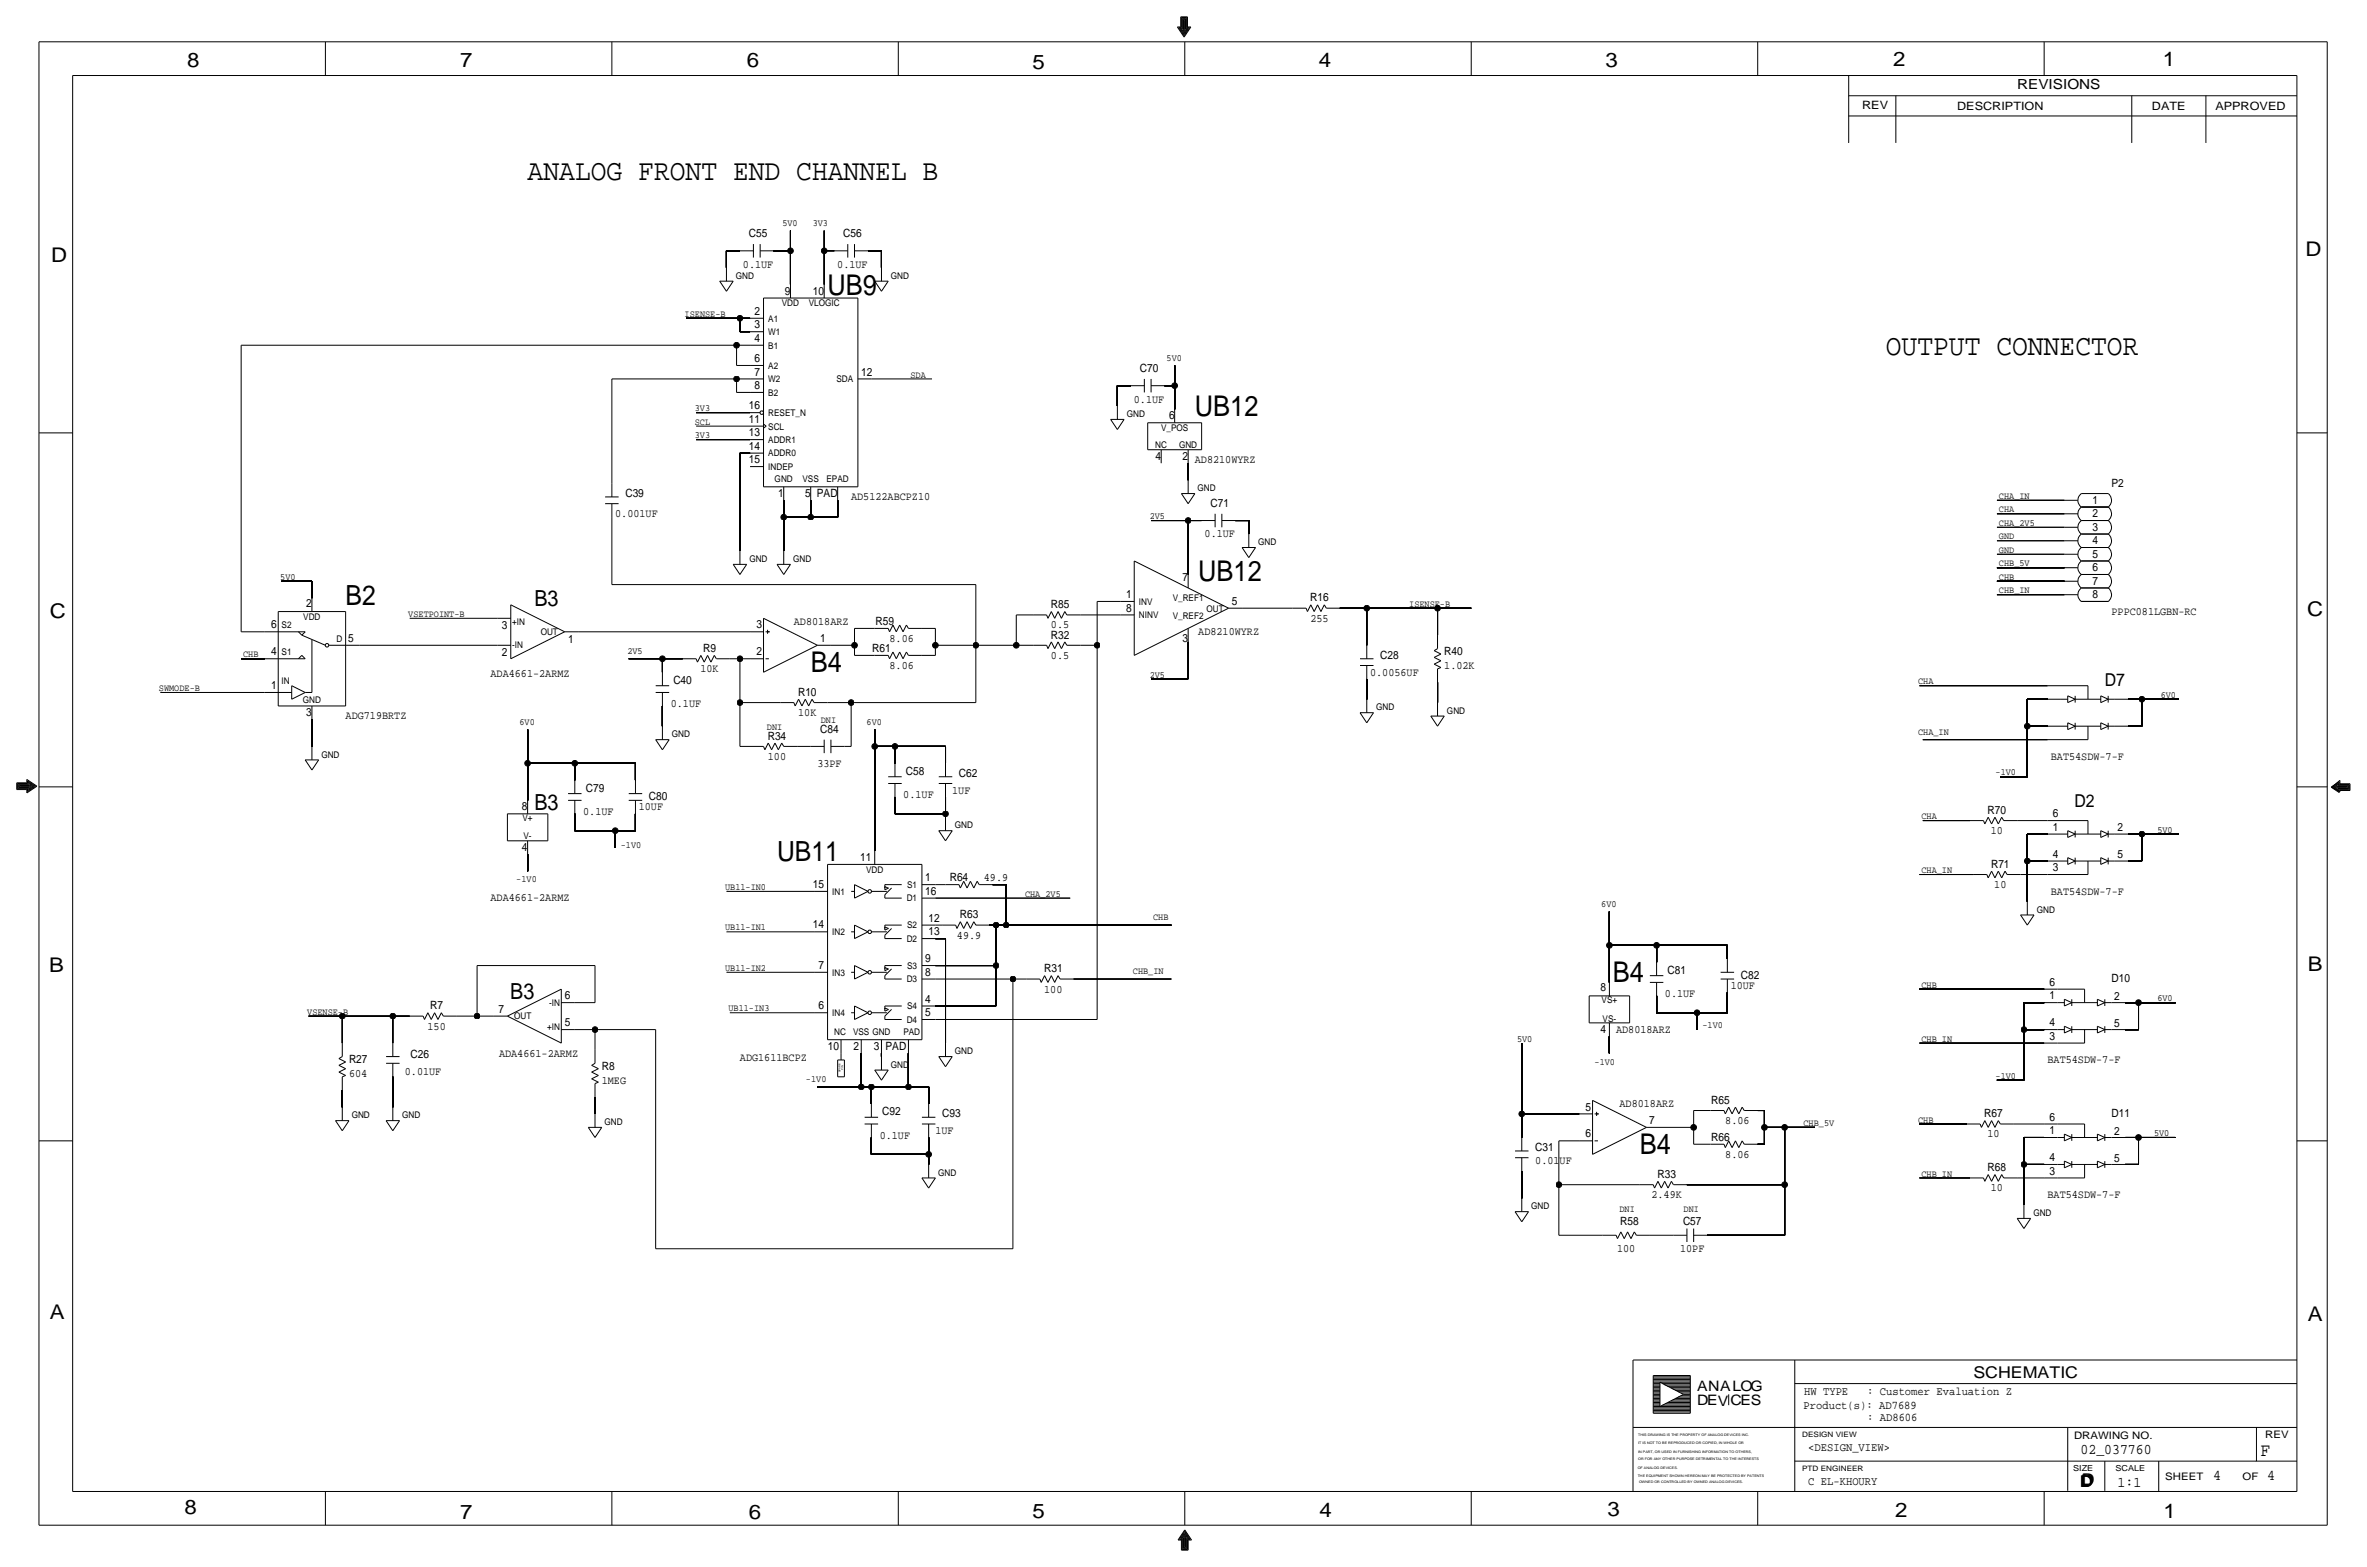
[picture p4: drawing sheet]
<svg xmlns="http://www.w3.org/2000/svg" width="892mm" height="590mm" viewBox="0 0 892 590" stroke-linecap="round" stroke-linejoin="round" font-family="sans-serif">
<defs><g id="words">
<g font-size="11.1">
<text x="198.8" y="67.8">ANALOG FRONT END CHANNEL B</text>
<text x="710.6" y="133.9">OUTPUT CONNECTOR</text>
</g>
<g font-size="10.8">
<text x="311.9" y="111">UB9</text>
<text x="450.3" y="156.7">UB12</text>
<text x="451.6" y="218.9">UB12</text>
<text x="305.5" y="253.2">B4</text>
<text x="607.8" y="370.1">B4</text>
<text x="617.9" y="434.8">B4</text>
</g>
<g font-size="10.5">
<text x="130.3" y="227.8">B2</text>
<text x="292.8" y="324.4">UB11</text>
</g>
<g font-size="8.3">
<text x="201.4" y="228.4">B3</text>
<text x="201.4" y="305.3">B3</text>
<text x="192.3" y="376.4">B3</text>
</g>
<g font-size="7.6">
<text x="70.6" y="25.4">8</text>
<text x="173.4" y="25.4">7</text>
<text x="281.4" y="25.1">6</text>
<text x="389.1" y="26.2">5</text>
<text x="497" y="25.4">4</text>
<text x="605" y="25.1">3</text>
<text x="713.4" y="24.9">2</text>
<text x="815" y="24.9">1</text>
<text x="19.3" y="98.8">D</text>
<text x="868.9" y="96.5">D</text>
<text x="18.7" y="232.7">C</text>
<text x="869.4" y="232.2">C</text>
<text x="869.6" y="365.8">B</text>
<text x="18.5" y="366">B</text>
<text x="18.7" y="496.8">A</text>
<text x="869.6" y="497.6">A</text>
<text x="69.5" y="570.5">8</text>
<text x="173.4" y="572.3">7</text>
<text x="282.1" y="572.3">6</text>
<text x="389.1" y="571.8">5</text>
<text x="497.3" y="571.5">4</text>
<text x="605.7" y="571.2">3</text>
<text x="714.2" y="571.5">2</text>
<text x="815.3" y="572">1</text>
</g>
<text font-size="7" x="851.9" y="548.4">F</text>
<g font-size="6.7">
<text x="793.2" y="258.3">D7</text>
<text x="781.8" y="304">D2</text>
</g>
<g font-size="6.1">
<text x="743.7" y="518.9">SCHEMATIC</text>
<text x="783.8" y="560.3">D</text>
<text x="784.3" y="559.8">D</text>
</g>
<g font-size="5.6">
<text x="784" y="547.9">02_037760</text>
<text x="834.1" y="557.5">4</text>
<text x="854.4" y="557.5">4</text>
<text x="798" y="560.1">1:1</text>
</g>
<g font-size="5.4">
<text x="639.5" y="524.2">ANALOG</text>
<text x="639.5" y="529.3">DEVCES</text>
</g>
<text font-size="5.2" x="760.2" y="33.5">REVISIONS</text>
<g font-size="4.4">
<text x="679.9" y="525.5">HW TYPE</text>
<text x="703.6" y="525.5">: Customer Evaluation Z</text>
<text x="679.7" y="530.9">Product(s): AD7689</text>
<text x="703.6" y="535.2">: AD8606</text>
<text x="681.4" y="546.6">&lt;DESIGN_VIEW&gt;</text>
<text x="681.4" y="559.3">C EL-KHOURY</text>
</g>
<g font-size="4.3">
<text x="701.8" y="41.1">REV</text>
<text x="737.6" y="41.4">DESCRIPTION</text>
<text x="811" y="41.4">DATE</text>
<text x="834.8" y="41.4">APPROVED</text>
<text x="282.2" y="89.4">C55</text>
<text x="317.8" y="89.4">C56</text>
<text x="280" y="100.8">0.1UF</text>
<text x="315.5" y="100.8">0.1UF</text>
<text x="295.8" y="111">9</text>
<text x="306.3" y="111">10</text>
<text x="284.3" y="118.6">2</text>
<text x="284.3" y="123.7">3</text>
<text x="284.3" y="128.8">4</text>
<text x="284.3" y="136.4">6</text>
<text x="284.3" y="141.5">7</text>
<text x="324.6" y="141.5">12</text>
<text x="429.5" y="140.2">C70</text>
<text x="284.3" y="146.6">8</text>
<text x="282.2" y="154.2">16</text>
<text x="427.3" y="151.6">0.1UF</text>
<text x="282.2" y="159.3">11</text>
<text x="440.5" y="158">6</text>
<text x="282.2" y="164.3">13</text>
<text x="282.2" y="169.4">14</text>
<text x="435.5" y="173.2">4</text>
<text x="445.6" y="173.2">2</text>
<text x="282.2" y="174.5">15</text>
<text x="450.3" y="174.5">AD8210WYRZ</text>
<text x="795.7" y="183.4">P2</text>
<text x="235.7" y="187.2">C39</text>
<text x="293.2" y="187.2">1</text>
<text x="303.4" y="187.2">5</text>
<text x="307.8" y="187.2">PAD</text>
<text x="320.8" y="188.5">AD5122ABCPZ10</text>
<text x="456.2" y="191">C71</text>
<text x="788.6" y="189.7">1</text>
<text x="231.9" y="194.8">0.001UF</text>
<text x="788.6" y="194.8">2</text>
<text x="454" y="202.4">0.1UF</text>
<text x="788.6" y="199.9">3</text>
<text x="788.6" y="205">4</text>
<text x="788.6" y="215.1">6</text>
<text x="788.6" y="210.1">5</text>
<text x="445.6" y="218.9">7</text>
<text x="788.6" y="220.2">7</text>
<text x="424.3" y="225.3">1</text>
<text x="464.3" y="227.8">5</text>
<text x="493.8" y="226.6">R16</text>
<text x="788.6" y="225.3">8</text>
<text x="115.4" y="228.6">2</text>
<text x="396" y="229.1">R85</text>
<text x="424.3" y="230.4">8</text>
<text x="795.7" y="231.6">PPPC081LGBN-RC</text>
<text x="102.2" y="236.7">6</text>
<text x="189.1" y="237.1">3</text>
<text x="285.1" y="236.7">3</text>
<text x="299.2" y="235.5">AD8018ARZ</text>
<text x="329.9" y="235.5">R59</text>
<text x="396.1" y="236.7">0.5</text>
<text x="451.6" y="239.3">AD8210WYRZ</text>
<text x="493.8" y="234.2">255</text>
<text x="131.3" y="241.8">5</text>
<text x="214.1" y="242.2">1</text>
<text x="265" y="245.6">R9</text>
<text x="309.1" y="241.8">1</text>
<text x="328.7" y="245.6">R61</text>
<text x="335.2" y="241.8">8.06</text>
<text x="396" y="240.5">R32</text>
<text x="445.6" y="241.8">3</text>
<text x="102.2" y="246.9">4</text>
<text x="189.1" y="247.2">2</text>
<text x="285.1" y="246.9">2</text>
<text x="335.2" y="252">8.06</text>
<text x="396.1" y="248.2">0.5</text>
<text x="520.1" y="248.2">C28</text>
<text x="544.3" y="246.9">R40</text>
<text x="544.3" y="252">1.02K</text>
<text x="184.9" y="254.9">ADA4661-2ARMZ</text>
<text x="253.7" y="257.6">C40</text>
<text x="264" y="253.2">10K</text>
<text x="516.3" y="254.5">0.0056UF</text>
<text x="102.2" y="259.6">1</text>
<text x="300.7" y="262.1">R10</text>
<text x="115.4" y="269.7">3</text>
<text x="252.8" y="266.4">0.1UF</text>
<text x="300.8" y="269.7">10K</text>
<text x="130.3" y="271">ADG719BRTZ</text>
<text x="289.3" y="278.6">R34</text>
<text x="309.1" y="276.1">C84</text>
<text x="289.4" y="286.3">100</text>
<text x="772.9" y="286.3">BAT54SDW-7-F</text>
<text x="308" y="288.8">33PF</text>
<text x="341.4" y="291.8">C58</text>
<text x="361.4" y="292.6">C62</text>
<text x="220.7" y="298.2">C79</text>
<text x="358.9" y="299">1UF</text>
<text x="196.7" y="305.3">8</text>
<text x="240.7" y="305.3">10UF</text>
<text x="244.6" y="301.5">C80</text>
<text x="340.4" y="300.7">0.1UF</text>
<text x="219.8" y="307.1">0.1UF</text>
<text x="749" y="306.6">R70</text>
<text x="773.6" y="307.8">6</text>
<text x="750.3" y="314.2">10</text>
<text x="773.6" y="312.9">1</text>
<text x="798" y="313.2">2</text>
<text x="196.7" y="320.5">4</text>
<text x="773.6" y="323.1">4</text>
<text x="798" y="323.3">5</text>
<text x="324.1" y="324.4">11</text>
<text x="750.3" y="326.9">R71</text>
<text x="773.6" y="328.2">3</text>
<text x="306.3" y="334.5">15</text>
<text x="348.7" y="332">1</text>
<text x="357.9" y="332">R64</text>
<text x="370.8" y="332">49.9</text>
<text x="751.5" y="334.5">10</text>
<text x="184.9" y="339.6">ADA4661-2ARMZ</text>
<text x="348.7" y="337.1">16</text>
<text x="772.9" y="337.1">BAT54SDW-7-F</text>
<text x="350" y="347.2">12</text>
<text x="361.7" y="345.9">R63</text>
<text x="306.3" y="349.8">14</text>
<text x="350" y="352.3">13</text>
<text x="360.6" y="353.6">49.9</text>
<text x="308.5" y="365">7</text>
<text x="348.7" y="362.5">9</text>
<text x="348.7" y="367.5">8</text>
<text x="393.4" y="366.3">R31</text>
<text x="628.4" y="366.8">C81</text>
<text x="656" y="368.8">C82</text>
<text x="772.3" y="371.3">6</text>
<text x="795.7" y="370.1">D10</text>
<text x="212.8" y="376.4">6</text>
<text x="348.7" y="377.7">4</text>
<text x="393.5" y="373.9">100</text>
<text x="603.1" y="373.4">8</text>
<text x="627.4" y="375.7">0.1UF</text>
<text x="652.2" y="372.6">10UF</text>
<text x="772.3" y="376.4">1</text>
<text x="796.7" y="376.7">2</text>
<text x="162.1" y="380.2">R7</text>
<text x="187.8" y="381.5">7</text>
<text x="308.5" y="380.2">6</text>
<text x="348.7" y="382.8">5</text>
<text x="161.1" y="387.9">150</text>
<text x="212.8" y="386.6">5</text>
<text x="603.1" y="389.1">4</text>
<text x="609" y="389.1">AD8018ARZ</text>
<text x="772.3" y="386.6">4</text>
<text x="796.7" y="386.8">5</text>
<text x="311.9" y="395.5">10</text>
<text x="321.7" y="395.5">2</text>
<text x="329.3" y="395.5">3</text>
<text x="333.7" y="395.5">PAD</text>
<text x="772.3" y="391.7">3</text>
<text x="131.5" y="400.6">R27</text>
<text x="154.7" y="398.5">C26</text>
<text x="188.1" y="398">ADA4661-2ARMZ</text>
<text x="278.8" y="399.5">ADG1611BCPZ</text>
<text x="771.6" y="400.6">BAT54SDW-7-F</text>
<text x="131.5" y="405.6">604</text>
<text x="152.6" y="404.9">0.01UF</text>
<text x="226.8" y="403.1">R8</text>
<text x="226.8" y="408.2">1MEG</text>
<text x="597.5" y="418.3">5</text>
<text x="610.3" y="417.1">AD8018ARZ</text>
<text x="644.9" y="415.8">R65</text>
<text x="332.5" y="420.1">C92</text>
<text x="355" y="420.9">C93</text>
<text x="621.5" y="423.4">7</text>
<text x="650.2" y="423.4">8.06</text>
<text x="747.8" y="420.9">R67</text>
<text x="772.3" y="422.1">6</text>
<text x="795.7" y="420.9">D11</text>
<text x="331.5" y="429">0.1UF</text>
<text x="352.5" y="427.2">1UF</text>
<text x="597.5" y="428.5">6</text>
<text x="644.9" y="429.8">R66</text>
<text x="749" y="428.5">10</text>
<text x="772.3" y="427.2">1</text>
<text x="796.7" y="427.5">2</text>
<text x="578.6" y="433.6">C31</text>
<text x="650.2" y="436.1">8.06</text>
<text x="772.3" y="437.4">4</text>
<text x="796.7" y="437.6">5</text>
<text x="578.6" y="438.7">0.01UF</text>
<text x="624.6" y="443.7">R33</text>
<text x="749" y="441.2">R68</text>
<text x="772.3" y="442.5">3</text>
<text x="750.3" y="448.8">10</text>
<text x="622.4" y="451.4">2.49K</text>
<text x="771.6" y="451.4">BAT54SDW-7-F</text>
<text x="610.6" y="461.5">R58</text>
<text x="634.2" y="461.5">C57</text>
<text x="609.4" y="471.7">100</text>
<text x="633.2" y="471.7">10PF</text>
</g>
<g font-size="3.9">
<text x="781.6" y="542.1">DRAWING NO.</text>
<text x="853.6" y="541.8">REV</text>
<text x="816" y="557.4">SHEET</text>
<text x="845.1" y="557.5">OF</text>
</g>
<g font-size="3.6">
<text x="294.8" y="85.1">5V0</text>
<text x="306.3" y="85.1">3V3</text>
<text x="258" y="119.4">ISENSE-B</text>
<text x="439.6" y="135.9">5V0</text>
<text x="343.1" y="142.2">SDA</text>
<text x="261.8" y="154.9">3V3</text>
<text x="261.8" y="160">SCL</text>
<text x="261.8" y="165.1">3V3</text>
<text x="753.3" y="188">CHA_IN</text>
<text x="433.3" y="195.6">2V5</text>
<text x="753.3" y="193">CHA</text>
<text x="753.3" y="203.2">GND</text>
<text x="753.3" y="198.1">CHA_2V5</text>
<text x="753.3" y="208.3">GND</text>
<text x="753.3" y="213.4">CHB_5V</text>
<text x="105.6" y="218.4">5V0</text>
<text x="753.3" y="218.4">CHB</text>
<text x="753.3" y="223.5">CHB_IN</text>
<text x="153.9" y="232.4">VSETPOINT-B</text>
<text x="531.1" y="228.6">ISENSE-B</text>
<text x="91.6" y="247.6">CHB</text>
<text x="236.4" y="246.4">2V5</text>
<text x="433.3" y="255.3">2V5</text>
<text x="722.8" y="257.8">CHA</text>
<text x="59.9" y="260.3">SWMODE-B</text>
<text x="814.3" y="262.9">6V0</text>
<text x="195.8" y="273">6V0</text>
<text x="289" y="274.8">DNI</text>
<text x="309.3" y="272.3">DNI</text>
<text x="326.6" y="273">6V0</text>
<text x="722.8" y="276.9">CHA_IN</text>
<text x="752" y="292.1">-1V0</text>
<text x="724.1" y="308.6">CHA</text>
<text x="813" y="313.7">5V0</text>
<text x="233.9" y="319.6">-1V0</text>
<text x="724.1" y="328.9">CHA_IN</text>
<text x="194.6" y="332.3">-1V0</text>
<text x="273.3" y="335.3">UB11-IN0</text>
<text x="386.3" y="337.8">CHA_2V5</text>
<text x="603.5" y="341.6">6V0</text>
<text x="434.5" y="346.7">CHB</text>
<text x="273.3" y="350.5">UB11-IN1</text>
<text x="273.3" y="365.8">UB11-IN2</text>
<text x="426.9" y="367">CHB_IN</text>
<text x="724.1" y="372.1">CHB</text>
<text x="813" y="377.2">6V0</text>
<text x="115.8" y="382.3">VSENSE-B</text>
<text x="274.5" y="381">UB11-IN3</text>
<text x="641.6" y="387.3">-1V0</text>
<text x="571.7" y="392.4">5V0</text>
<text x="724.1" y="392.4">CHB_IN</text>
<text x="600.9" y="401.3">-1V0</text>
<text x="303.7" y="407.7">-1V0</text>
<text x="752" y="406.4">-1V0</text>
<text x="679.7" y="424.2">CHB_5V</text>
<text x="722.8" y="422.9">CHB</text>
<text x="811.7" y="428">5V0</text>
<text x="724.1" y="443.2">CHB_IN</text>
<text x="610.3" y="456.4">DNI</text>
<text x="634.4" y="456.4">DNI</text>
</g>
<g font-size="3.5">
<text x="277.3" y="105.1">GND</text>
<text x="335.7" y="105.1">GND</text>
<text x="294.6" y="115.3">VDD</text>
<text x="304.8" y="115.3">VLOGIC</text>
<text x="289.5" y="121.2">A1</text>
<text x="289.5" y="131.3">B1</text>
<text x="289.5" y="126.2">W1</text>
<text x="289.5" y="138.9">A2</text>
<text x="289.5" y="149.1">B2</text>
<text x="289.5" y="144">W2</text>
<text x="315.2" y="144">SDA</text>
<text x="289.5" y="156.7">RESET_N</text>
<text x="289.5" y="161.8">SCL</text>
<text x="424.6" y="157.1">GND</text>
<text x="289.5" y="166.9">ADDR1</text>
<text x="437.5" y="162.3">V_POS</text>
<text x="289.5" y="172">ADDR0</text>
<text x="435.4" y="168.9">NC</text>
<text x="444.3" y="168.9">GND</text>
<text x="289.5" y="177">INDEP</text>
<text x="291.9" y="181.6">GND</text>
<text x="302.4" y="181.6">VSS</text>
<text x="311.5" y="181.6">EPAD</text>
<text x="451.3" y="185.1">GND</text>
<text x="474.2" y="205.4">GND</text>
<text x="282.4" y="211.7">GND</text>
<text x="298.9" y="211.7">GND</text>
<text x="429.2" y="227.8">INV</text>
<text x="441.9" y="226.3">V_REF1</text>
<text x="114.3" y="233.4">VDD</text>
<text x="429.2" y="232.9">NINV</text>
<text x="441.9" y="233.2">V_REF2</text>
<text x="454.7" y="230.4">OUT</text>
<text x="106.1" y="236.7">S2</text>
<text x="193" y="235.3">+IN</text>
<text x="203.7" y="239.3">OUT</text>
<text x="126.8" y="241.8">D</text>
<text x="193" y="244.1">-IN</text>
<text x="106.1" y="246.9">S1</text>
<text x="106.1" y="257.6">IN</text>
<text x="114.1" y="264.7">GND</text>
<text x="518.6" y="267.6">GND</text>
<text x="545.3" y="268.9">GND</text>
<text x="253.2" y="277.8">GND</text>
<text x="121.1" y="285.4">GND</text>
<text x="196.9" y="309.1">V+</text>
<text x="197.3" y="316.2">V-</text>
<text x="359.9" y="312.1">GND</text>
<text x="326.4" y="328.7">VDD</text>
<text x="341.9" y="334.5">S1</text>
<text x="313.6" y="337.1">IN1</text>
<text x="341.7" y="339.6">D1</text>
<text x="767.5" y="343.8">GND</text>
<text x="313.6" y="352.3">IN2</text>
<text x="341.9" y="349.8">S2</text>
<text x="341.7" y="354.8">D2</text>
<text x="341.9" y="365">S3</text>
<text x="313.6" y="367.5">IN3</text>
<text x="341.7" y="370.1">D3</text>
<text x="603.5" y="377.7">VS+</text>
<text x="193.8" y="383.8">OUT</text>
<text x="206.9" y="379">-IN</text>
<text x="313.6" y="382.8">IN4</text>
<text x="341.9" y="380.2">S4</text>
<text x="206.1" y="387.9">+IN</text>
<text x="314.4" y="389.9">NC</text>
<text x="321.5" y="389.9">VSS GND</text>
<text x="340.4" y="389.9">PAD</text>
<text x="341.7" y="385.3">D4</text>
<text x="603.9" y="384.8">VS-</text>
<text x="359.9" y="397.2">GND</text>
<text x="335.7" y="402.2">GND</text>
<text x="132.5" y="421.3">GND</text>
<text x="151.6" y="421.3">GND</text>
<text x="227.8" y="423.8">GND</text>
<text x="353.5" y="442.9">GND</text>
<text x="577" y="455.6">GND</text>
<text x="766.3" y="458.1">GND</text>
</g>
<g font-size="3.1">
<text x="781.3" y="554">SIZE</text>
<text x="797.3" y="554">SCALE</text>
</g>
<g font-size="2.8">
<text x="679.1" y="541.3">DESIGN VIEW</text>
<text x="679.1" y="554">PTD ENGINEER</text>
</g>
<g font-size="1.3">
<text x="617.3" y="541.1">THIS DRAWING IS THE PROPERTY OF ANALOG DEVICES INC.</text>
<text x="617.3" y="543.9">IT IS NOT TO BE REPRODUCED OR COPIED, IN WHOLE OR</text>
<text x="617.3" y="547.2">IN PART, OR USED IN FURNISHING INFORMATION TO OTHERS,</text>
<text x="617.3" y="550">OR FOR ANY OTHER PURPOSE DETRIMENTAL TO THE INTERESTS</text>
<text x="617.2" y="556.3">THE EQUIPMENT SHOWN HEREON MAY BE PROTECTED BY PATENTS</text>
<text x="617.2" y="553.2">OF ANALOG DEVICES.</text>
<text x="617.7" y="558.8">OWNED OR CONTROLLED BY OWNED ANALOG DEVICES.</text>
</g>
<g font-size=".9">
<text x="316.7" y="404" transform="rotate(-90 316.7 404)">SPARE</text>
<text x="317.7" y="403" transform="rotate(-90 317.7 403)">PIN</text>
</g>
</g></defs>
<!-- layer: Nets -->
<g fill="none" stroke="#000" stroke-width=".38">
<path d="M273.8 94.5v6.3zM273.8 94.5h5zM291.5 94.5h6.4zM297.9 94.5v12.7zM297.9 86.9v7.6zM310.6 94.5v12.7zM310.6 94.5h3.8zM310.6 86.9v7.6zM327.1 94.5h5.1zM332.2 94.5v6.3zM258.5 119.9h20.3zM278.8 119.9v5.1z"/>
<path d="M278.8 119.9h3.9zM90.9 130h186.7zM90.9 130v108zM277.6 137.7h5.1zM277.6 130v7.7zM277.6 130h5.1zM278.8 125h3.9zM442.7 137.7v7.6zM230.6 142.7v39.4zM230.6 142.7h47zM262.3 155.4h20.4zM277.6 147.8h5.1z"/>
<path d="M277.6 142.7v5.1zM277.6 142.7h5.1zM328.4 142.7h22.8zM421.1 145.3v7.6zM421.1 145.3h5.1zM438.9 145.3h3.8zM442.7 145.3v8.9zM262.3 165.6h20.4zM262.3 160.5h20.4zM278.8 170.7v36.8zM278.8 170.7h3.9zM447.8 174.5v6.3z"/>
<path d="M230.6 194.8v25.4zM295.4 188.5v6.3zM295.4 194.8v12.7zM295.4 194.8h10.1zM305.5 188.5v6.3zM305.5 194.8h10.2zM315.7 188.5v6.3zM433.8 196.1h14zM447.8 196.1v20.3zM447.8 196.1h5zM465.5 196.1h5.1zM470.6 196.1v5.1z"/>
<path d="M752.6 198.6h25.4zM752.6 188.5h25.4zM752.6 193.5h25.4zM106.1 218.9h11.5zM117.6 218.9v6.4zM752.6 218.9h25.4zM752.6 208.8h25.4zM752.6 203.7h25.4zM752.6 213.9h25.4zM90.9 238h8.9zM154.4 232.9h33zM217.9 238h64.8z"/>
<path d="M230.6 220.2h137.1zM322 236.7v6.4zM322 236.7h7.6zM347.4 236.7h5.1zM352.5 236.7v6.4zM367.7 220.2v22.9zM383 231.6h6.3zM383 231.6v11.5zM407.1 231.6h15.3zM413.5 226.6v16.5zM413.5 226.6h8.9zM468.1 229.1h19z"/>
<path d="M504.9 229.1h10.2zM515.1 229.1v14zM515.1 229.1h26.6zM541.7 229.1v10.2zM541.7 229.1h12.7zM752.6 224h25.4zM90.9 248.2h8.9zM135.3 243.1h52.1zM236.9 248.2h12.7zM249.6 248.2v5zM249.6 248.2h7.7zM275 248.2h3.8z"/>
<path d="M278.8 248.2v16.5zM278.8 248.2h3.9zM313.1 243.1h8.9zM322 246.9h7.6zM322 243.1v3.8zM347.4 246.9h5.1zM352.5 243.1v3.8zM352.5 243.1h15.2zM367.7 243.1h15.3zM367.7 243.1v21.6zM383 243.1h6.3zM407.1 243.1h6.4z"/>
<path d="M413.5 243.1v140.9zM433.8 255.8h14zM447.8 241.8v14zM515.1 255.8v7.6zM541.7 257v7.7zM723.3 258.3h48.3zM60.4 260.9h39.4zM117.6 271v10.2zM198.8 274.8v12.7zM249.6 265.9v7.7zM278.8 264.7v16.5zM278.8 264.7h15.3z"/>
<path d="M311.9 264.7h8.9zM320.8 264.7h46.9zM320.8 264.7v16.5zM329.6 274.8v6.4zM724.6 278.6h47zM764 263.4h7.6zM764 263.4v10.2zM764 273.6h7.6zM764 273.6v19zM802.1 263.4h5.1zM802.1 273.6h5.1zM807.2 263.4h13.9z"/>
<path d="M807.2 263.4v10.2zM198.8 287.5v14zM198.8 287.5h17.8zM216.6 287.5v6.4zM216.6 287.5h22.9zM239.5 287.5v6.4zM278.8 281.2h3.9zM300.4 281.2h5.1zM318.2 281.2h2.6zM329.6 281.2v39.3zM329.6 281.2h7.7zM337.3 281.2v6.3z"/>
<path d="M337.3 281.2h19zM356.3 281.2v6.3zM753.8 292.6h10.2zM216.6 306.6v6.3zM216.6 312.9h15.3zM231.9 312.9v6.4zM231.9 312.9h7.6zM239.5 306.6v6.3zM337.3 300.2v6.4zM337.3 306.6h19zM356.3 306.6v1.2zM356.3 300.2v6.4z"/>
<path d="M724.6 309.1h17.8zM760.2 309.1h11.4zM764 314.2v10.2zM764 314.2h7.6zM802.1 314.2h5.1zM807.2 314.2v10.2zM807.2 314.2h13.9zM198.8 321.8v6.4zM273.8 335.8h33zM352.5 338.3h50.8zM352.5 333.2h3.8zM374.1 333.2h5.1z"/>
<path d="M379.2 333.2v15.3zM723.3 329.4h20.4zM761.4 329.4h10.2zM764 324.4v15.2zM764 324.4h7.6zM802.1 324.4h5.1zM273.8 351h33zM352.5 353.6h3.8zM352.5 348.5h2.5zM356.3 353.6v39.3zM372.8 348.5h2.6zM375.4 348.5v15.2z"/>
<path d="M375.4 348.5h3.8zM379.2 348.5h62.2zM606.5 356.1v14zM606.5 343.4v12.7zM606.5 356.1h17.8zM624.3 356.1v6.4zM624.3 356.1h26.7zM651 356.1v5.1zM179.8 363.7v19.1zM179.8 363.7h44.4zM216.6 377.7h7.6zM224.2 363.7v14z"/>
<path d="M273.8 366.3h33zM352.5 379h22.9zM352.5 363.7h22.9zM352.5 368.8h29.2zM375.4 363.7v15.3zM381.7 368.8v101.6zM381.7 368.8h5.1zM404.6 368.8h36.8zM624.3 375.2v6.3zM651 373.9v7.6zM723.3 372.6h47zM762.7 377.7h7.6z"/>
<path d="M762.7 377.7v10.2zM800.8 377.7h5.1zM805.9 377.7v10.2zM805.9 377.7h14zM116.3 382.8h12.7zM129 382.8v10.1zM129 382.8h19zM148 382.8v10.1zM148 382.8h6.4zM172.2 382.8h7.6zM179.8 382.8h6.3zM216.6 387.9h7.6z"/>
<path d="M224.2 387.9v7.6zM224.2 387.9h22.9zM247.1 387.9v82.5zM275 381.5h31.8zM324.6 396.7v12.7zM332.2 396.7v1.3zM342.3 396.7v12.7zM352.5 384h61zM573.5 392.9v26.7zM606.5 390.4v6.3zM624.3 381.5h15.2zM639.5 381.5v6.4z"/>
<path d="M639.5 381.5h11.5zM723.3 392.9h47zM762.7 387.9h7.6zM762.7 387.9v19zM800.8 387.9h5.1zM129 410.7v6.4zM148 405.6v11.5zM224.2 413.3v6.3zM308.1 409.4h16.5zM324.6 409.4h3.8zM328.4 409.4v6.4zM328.4 409.4h13.9z"/>
<path d="M342.3 409.4h7.7zM350 409.4v6.4zM573.5 419.6v8.9zM573.5 419.6h21.6zM638.3 418.3v6.4zM638.3 418.3h6.3zM662.4 418.3h2.5zM664.9 418.3v6.4zM752.6 406.9h10.1zM328.4 428.5v6.3zM328.4 434.8h21.6zM350 434.8v3.9z"/>
<path d="M350 428.5v6.3zM587.5 429.8v16.5zM587.5 429.8h7.6zM625.6 424.7h12.7zM638.3 431h6.3zM638.3 424.7v6.3zM662.4 431h2.5zM664.9 424.7v6.3zM664.9 424.7h7.6zM672.5 424.7v21.6zM672.5 424.7h11.5zM723.3 423.4h17.8z"/>
<path d="M758.9 423.4h11.4zM762.7 428.5h7.6zM762.7 438.7v15.2zM762.7 428.5v10.2zM762.7 438.7h7.6zM800.8 438.7h5.1zM800.8 428.5h5.1zM805.9 428.5v10.2zM805.9 428.5h14zM573.5 441.2v10.2zM587.5 446.3v19zM587.5 446.3h30.4z"/>
<path d="M635.7 446.3h36.8zM672.5 446.3v19zM723.3 443.7h19.1zM760.2 443.7h10.1zM247.1 470.4h134.6zM587.5 465.3h16.5zM621.7 465.3h8.9zM643.3 465.3h29.2z"/>
</g>
<g fill="#000" stroke="#000" stroke-width=".38">
<circle cx="297.9" cy="94.5" r="1.07"/>
<circle cx="310.6" cy="94.5" r="1.07"/>
<circle cx="278.8" cy="119.9" r="1.07"/>
<circle cx="277.6" cy="130" r="1.07"/>
<circle cx="277.6" cy="142.7" r="1.07"/>
<circle cx="442.7" cy="145.3" r="1.07"/>
<circle cx="295.4" cy="194.8" r="1.07"/>
<circle cx="305.5" cy="194.8" r="1.07"/>
<circle cx="447.8" cy="196.1" r="1.07"/>
<circle cx="515.1" cy="229.1" r="1.07"/>
<circle cx="541.7" cy="229.1" r="1.07"/>
<circle cx="249.6" cy="248.2" r="1.07"/>
<circle cx="278.8" cy="248.2" r="1.07"/>
<circle cx="322" cy="243.1" r="1.07"/>
<circle cx="352.5" cy="243.1" r="1.07"/>
<circle cx="367.7" cy="243.1" r="1.07"/>
<circle cx="383" cy="243.1" r="1.07"/>
<circle cx="413.5" cy="243.1" r="1.07"/>
<circle cx="278.8" cy="264.7" r="1.07"/>
<circle cx="320.8" cy="264.7" r="1.07"/>
<circle cx="764" cy="273.6" r="1.07"/>
<circle cx="807.2" cy="263.4" r="1.07"/>
<circle cx="198.8" cy="287.5" r="1.07"/>
<circle cx="216.6" cy="287.5" r="1.07"/>
<circle cx="329.6" cy="281.2" r="1.07"/>
<circle cx="337.3" cy="281.2" r="1.07"/>
<circle cx="231.9" cy="312.9" r="1.07"/>
<circle cx="356.3" cy="306.6" r="1.07"/>
<circle cx="807.2" cy="314.2" r="1.07"/>
<circle cx="764" cy="324.4" r="1.07"/>
<circle cx="375.4" cy="348.5" r="1.07"/>
<circle cx="379.2" cy="348.5" r="1.07"/>
<circle cx="606.5" cy="356.1" r="1.07"/>
<circle cx="624.3" cy="356.1" r="1.07"/>
<circle cx="375.4" cy="363.7" r="1.07"/>
<circle cx="381.7" cy="368.8" r="1.07"/>
<circle cx="805.9" cy="377.7" r="1.07"/>
<circle cx="129" cy="382.8" r="1.07"/>
<circle cx="148" cy="382.8" r="1.07"/>
<circle cx="179.8" cy="382.8" r="1.07"/>
<circle cx="224.2" cy="387.9" r="1.07"/>
<circle cx="639.5" cy="381.5" r="1.07"/>
<circle cx="762.7" cy="387.9" r="1.07"/>
<circle cx="324.6" cy="409.4" r="1.07"/>
<circle cx="328.4" cy="409.4" r="1.07"/>
<circle cx="342.3" cy="409.4" r="1.07"/>
<circle cx="573.5" cy="419.6" r="1.07"/>
<circle cx="350" cy="434.8" r="1.07"/>
<circle cx="638.3" cy="424.7" r="1.07"/>
<circle cx="664.9" cy="424.7" r="1.07"/>
<circle cx="672.5" cy="424.7" r="1.07"/>
<circle cx="762.7" cy="438.7" r="1.07"/>
<circle cx="805.9" cy="428.5" r="1.07"/>
<circle cx="587.5" cy="446.3" r="1.07"/>
<circle cx="672.5" cy="446.3" r="1.07"/>
</g>
<!-- layer: Components -->
<g fill="none" stroke="#000" stroke-width=".38">
<path d="M278.8 94.5h5.1zM283.9 91.9v5.1zM286.5 94.5h5zM286.5 91.9v5.1zM314.4 94.5h5.1zM319.5 91.9v5.1zM322 94.5h5.1zM322 91.9v5.1zM271.2 105.9l2.6 3.8zM271.2 105.9h5.1zM273.8 100.8v5.1zM276.3 105.9l-2.5 3.8z"/>
<path d="M282.7 119.9h5zM287.7 112.3h35.6zM287.7 112.3v71.1zM297.9 107.2v5.1zM310.6 107.2v5.1zM323.3 112.3v71.1zM329.6 105.9l2.6 3.8zM329.6 105.9h5.1zM332.2 100.8v5.1zM334.7 105.9l-2.5 3.8zM282.7 137.7h5zM282.7 130h5z"/>
<path d="M282.7 125h5zM282.7 155.4h3.7zM282.7 147.8h5zM282.7 142.7h5zM287.7 159.8l1 .7zM323.3 142.7h5.1zM418.5 158l2.6 3.8zM418.5 158h5.1zM421.1 152.9v5.1zM423.6 158l-2.5 3.8zM426.2 145.3h5zM431.2 142.7v5.1z"/>
<path d="M432.5 159.3h20.3zM432.5 159.3v10.1zM433.8 145.3h5.1zM433.8 142.7v5.1zM442.7 154.2v5.1zM452.8 159.3v10.1zM282.7 175.8h5zM282.7 170.7h5zM282.7 165.6h5zM282.7 160.5h5zM287.7 161.3l1-.8zM432.5 169.4h20.3z"/>
<path d="M437.6 169.4v5.1zM447.8 169.4v5.1zM228 187.2h5.1zM228 189.7h5.1zM230.6 189.7v5.1zM230.6 182.1v5.1zM287.7 183.4h35.6zM295.4 183.4v5.1zM305.5 183.4v5.1zM315.7 183.4v5.1zM445.2 185.9l2.6 3.8zM445.2 185.9h5.1z"/>
<path d="M447.8 180.8v5.1zM450.3 185.9l-2.5 3.8zM452.8 196.1h5.1zM457.9 193.5v5.1zM460.5 196.1h5zM460.5 193.5v5.1zM778 198.6h5zM778 193.5h5zM778 188.5h5zM784.3 191h10.2zM784.3 196.1h10.2zM784.3 185.9h10.2z"/>
<path d="M784.3 191.1a3.1 3.1 0 0 0 0 5M784.3 196.1a3.1 3.1 0 0 0 0 5.1M784.3 186a3.1 3.1 0 0 0 0 5M794.5 196.1a3.2 3.2 0 0 1 0 5.1M794.5 191a3.2 3.2 0 0 1 0 5.1M794.5 185.9a3.2 3.2 0 0 1 0 5.2M276.3 212.6l2.5 3.8zM276.3 212.6h5.1zM278.8 207.5v5.1zM281.4 212.6l-2.6 3.8zM292.8 212.6l2.6 3.8zM292.8 212.6h5.1z"/>
<path d="M295.4 207.5v5.1zM297.9 212.6l-2.5 3.8zM427.4 211.3v35.6zM427.4 211.3l35.6 17.8zM447.8 216.4v5.1zM468.1 206.2l2.5 3.9zM468.1 206.2h5.1zM470.6 201.2v5zM473.2 206.2l-2.6 3.9zM778 218.9h5zM778 213.9h5zM778 208.8h5z"/>
<path d="M778 203.7h5zM784.3 206.2h10.2zM784.3 216.4h10.2zM784.3 211.3h10.2zM784.3 201.2h10.2zM784.3 216.5a3.2 3.2 0 0 0 0 5 3.1 3.1 0 0 0 0 5.1M784.3 206.3a3.1 3.1 0 0 0 0 5M784.3 211.4a3.1 3.1 0 0 0 0 5M784.3 201.2a3.1 3.1 0 0 0 0 5M794.5 216.4a3.2 3.2 0 0 1 0 5.1 3.2 3.2 0 0 1 0 5.1M794.5 211.3a3.2 3.2 0 0 1 0 5.2M794.5 206.2a3.2 3.2 0 0 1 0 5.2"/>
<path d="M794.5 201.2a3.2 3.2 0 0 1 0 5.1M99.8 238h5.1zM104.9 230.4v35.5zM104.9 230.4h25.4zM104.9 238h10.1zM112.5 238l1.2 1.3zM113.7 239.3l8.9 3.8zM115 238l-1.3 1.3zM117.6 225.3v5.1zM130.3 230.4v35.5zM187.4 232.9h5.1zM192.5 227.8l20.3 10.2z"/>
<path d="M192.5 227.8v20.4zM212.8 238h5.1zM282.7 238h5zM287.7 232.9v20.3zM287.7 232.9l20.4 10.2zM288.5 238h1.5zM289.3 238h.7zM289.3 237.2v1.6zM329.6 236.7h5.1zM334.7 236.7l.5 1.3zM336.5 235.5l1.3 2.5zM336.5 235.5l-1.3 2.5z"/>
<path d="M339 235.5l1.3 2.5zM339 235.5l-1.2 2.5zM341.6 235.5l.7 1.2zM341.6 235.5l-1.3 2.5zM342.3 236.7h5.1zM389.3 231.6h5.1zM394.4 231.6l.5 1.3zM396.2 230.4l1.3 2.5zM396.2 230.4l-1.3 2.5zM398.7 230.4l1.3 2.5zM398.7 230.4l-1.2 2.5zM401.3 230.4l.7 1.2z"/>
<path d="M401.3 230.4l-1.3 2.5zM402 231.6h5.1zM422.4 231.6h5zM422.4 226.6h5zM447.8 236.7v5.1zM463 229.1h5.1zM487.1 229.1h5.1zM492.2 229.1l.5 1.3zM494 227.8l1.2 2.6zM494 227.8l-1.3 2.6zM496.5 227.8l1.3 2.6zM496.5 227.8l-1.3 2.6z"/>
<path d="M499.1 227.8l.7 1.3zM499.1 227.8l-1.3 2.6zM499.8 229.1h5.1zM541.7 239.3v5zM778 224h5zM784.3 221.5h10.2zM784.3 226.6h10.2zM99.8 248.2h5.1zM104.9 248.2h10.1zM109.9 258.3v5.1zM109.9 258.3l5.1 2.6zM113.7 246.9l1.3 1.3z"/>
<path d="M113.7 246.9l-1.2 1.3zM117.6 241v19.9zM123.9 243.1h6.4zM130.3 243.1h5zM187.4 243.1h5.1zM192.5 248.2l20.3-10.2zM247.1 258.3h5.1zM249.6 253.2v5.1zM257.3 248.2h5zM262.3 248.2l.5 1.2zM264.1 246.9l1.3 2.5zM264.1 246.9l-1.3 2.5z"/>
<path d="M266.6 246.9l1.3 2.5zM266.6 246.9l-1.2 2.5zM269.2 246.9l.8 1.3zM269.2 246.9l-1.3 2.5zM270 248.2h5zM282.7 248.2h5zM287.7 253.2l20.4-10.1zM288.5 248.2h1.3zM308.1 243.1h5zM329.6 246.9h5.1zM334.7 246.9l.5 1.3zM336.5 245.6l1.3 2.6z"/>
<path d="M336.5 245.6l-1.3 2.6zM339 245.6l1.3 2.6zM339 245.6l-1.2 2.6zM341.6 245.6l.7 1.3zM341.6 245.6l-1.3 2.6zM342.3 246.9h5.1zM389.3 243.1h5.1zM394.4 243.1l.5 1.2zM396.2 241.8l1.3 2.5zM396.2 241.8l-1.3 2.5zM398.7 241.8l1.3 2.5zM398.7 241.8l-1.2 2.5z"/>
<path d="M401.3 241.8l.7 1.3zM401.3 241.8l-1.3 2.5zM402 243.1h5.1zM427.4 246.9l35.6-17.8zM512.5 248.2h5.1zM512.5 250.7h5.1zM515.1 250.7v5.1zM515.1 243.1v5.1zM540.5 245.1l1.2-.8zM540.5 245.1l2.5 1.3zM540.5 247.6l2.5-1.2zM540.5 247.6l2.5 1.3z"/>
<path d="M540.5 250.2l2.5-1.3zM540.5 250.2l2.5 1.3zM541.7 252v5zM541.7 252l1.3-.5zM771.6 258.3h5.1zM776.7 258.3h10.1zM786.8 258.3v5.1zM99.8 260.9h5.1zM104.7 260.9h5.2zM104.9 265.9h25.4zM109.9 263.4l5.1-2.5zM115 260.9h2.6z"/>
<path d="M117.6 265.9v5.1zM247.1 278.6l2.5 3.8zM247.1 278.6h5.1zM247.1 260.9h5.1zM249.6 273.6v5zM249.6 260.9v5zM252.2 278.6l-2.6 3.8zM289.5 279.9l1.3 2.5zM289.5 279.9l-1.3 2.5zM292 279.9l1.3 2.5zM292 279.9l-1.2 2.5zM294.1 264.7h5.1z"/>
<path d="M294.6 279.9l.8 1.3zM294.6 279.9l-1.3 2.5zM299.2 264.7l.5 1.2zM300.9 263.4l1.3 2.5zM300.9 263.4l-1.2 2.5zM303.5 263.4l1.2 2.5zM303.5 263.4l-1.3 2.5zM306 263.4l.8 1.3zM306 263.4l-1.3 2.5zM306.8 264.7h5.1zM310.6 278.6v5.1zM313.1 278.6v5.1z"/>
<path d="M512.5 268.5l2.6 3.8zM512.5 268.5h5.1zM515.1 263.4v5.1zM517.6 268.5l-2.5 3.8zM539.2 269.7l2.5 3.9zM539.2 269.7h5.1zM541.7 264.7v5zM544.3 269.7l-2.6 3.9zM771.6 278.6h5.1zM771.6 263.4h5.1zM771.6 273.6h5.1zM776.7 278.6h10.1z"/>
<path d="M776.7 273.6h2.5zM776.7 263.4h2.5zM779.2 272.3v2.5zM779.2 274.8l2.8-1.2zM779.2 272.3l2.8 1.3zM779.2 262.1v2.6zM779.2 262.1l2.8 1.3zM779.2 264.7l2.8-1.3zM782 262.1v2.6zM782 273.6h9.7zM782 272.3v2.5zM782 263.4h9.7z"/>
<path d="M786.8 273.6v5zM791.7 272.3l2.8 1.3zM791.7 274.8l2.8-1.2zM791.7 272.3v2.5zM791.7 264.7l2.8-1.3zM791.7 262.1l2.8 1.3zM791.7 262.1v2.6zM794.5 273.6h2.5zM794.5 262.1v2.6zM794.5 272.3v2.5zM794.5 263.4h2.5zM797 273.6h5.1z"/>
<path d="M797 263.4h5.1zM115 286.3l2.6 3.8zM115 286.3h5.1zM117.6 281.2v5.1zM120.1 286.3l-2.5 3.8zM214.1 299h5.1zM216.6 293.9v5.1zM236.9 299h5.1zM239.5 293.9v5.1zM282.7 281.2h5zM287.7 281.2l.5 1.2zM295.4 281.2h5z"/>
<path d="M305.5 281.2h5.1zM313.1 281.2h5.1zM334.7 295.1h5.1zM334.7 292.6h5.1zM337.3 295.1v5.1zM337.3 287.5v5.1zM353.8 292.6h5.1zM353.8 295.1h5.1zM356.3 295.1v5.1zM356.3 287.5v5.1zM191.2 316.7h15.3zM191.2 306.6h15.3z"/>
<path d="M191.2 306.6v10.1zM198.8 301.5v5.1zM198.8 316.7v5.1zM206.5 306.6v10.1zM214.1 301.5h5.1zM216.6 301.5v5.1zM236.9 301.5h5.1zM239.5 301.5v5.1zM353.8 312.9l2.5 3.8zM353.8 312.9h5.1zM356.3 307.8v5.1zM358.9 312.9l-2.6 3.8z"/>
<path d="M742.4 309.1h5.1zM747.5 309.1l.5 1.3zM749.2 307.8l1.3 2.6zM749.2 307.8l-1.2 2.6zM751.8 307.8l1.3 2.6zM751.8 307.8l-1.3 2.6zM754.3 307.8l.8 1.3zM754.3 307.8l-1.2 2.6zM755.1 309.1h5.1zM771.6 314.2h5.1zM771.6 309.1h5.1zM776.7 309.1h10.1z"/>
<path d="M776.7 314.2h2.5zM779.2 312.9v2.6zM779.2 312.9l2.8 1.3zM779.2 315.5l2.8-1.3zM782 312.9v2.6zM782 314.2h9.7zM786.8 309.1v5.1zM791.7 315.5l2.8-1.3zM791.7 312.9l2.8 1.3zM791.7 312.9v2.6zM794.5 312.9v2.6zM794.5 314.2h2.5z"/>
<path d="M797 314.2h5.1zM306.8 335.8h5.1zM311.9 325.6h35.5zM311.9 325.6v66.1zM320.8 335.8h1.2zM322 333.2v5.1zM322 338.3l5.1-2.5zM322 333.2l5.1 2.6zM328.4 335.8h5.8zM329.6 320.5v5.1zM333.5 333.2v1.3zM333.5 334l1.3 .6z"/>
<path d="M333.5 335.2l1.3-.6zM333.5 334v1.2zM333.5 337.1v1.2zM333.5 338.3h6.3zM333.5 333.2h6.3zM336 334.5l-2.5 2.6zM347.4 338.3h5.1zM347.4 333.2h5.1zM347.4 325.6v66.1zM356.3 333.2h5.1zM361.4 333.2l.5 1.3zM363.2 332l1.2 2.5z"/>
<path d="M363.2 332l-1.3 2.5zM365.7 332l1.3 2.5zM365.7 332l-1.3 2.5zM368.2 332l.8 1.2zM368.2 332l-1.2 2.5zM369 333.2h5.1zM743.7 329.4h5zM748.7 329.4l.5 1.3zM750.5 328.2l1.3 2.5zM750.5 328.2l-1.3 2.5zM753.1 328.2l1.2 2.5zM753.1 328.2l-1.3 2.5z"/>
<path d="M755.6 328.2l.8 1.2zM755.6 328.2l-1.3 2.5zM756.4 329.4h5zM764 339.6v5.1zM771.6 329.4h5.1zM771.6 324.4h5.1zM776.7 329.4h10.1zM776.7 324.4h2.5zM779.2 323.1v2.5zM779.2 325.6l2.8-1.2zM779.2 323.1l2.8 1.3zM782 324.4h9.7z"/>
<path d="M782 323.1v2.5zM786.8 324.4v5zM791.7 323.1l2.8 1.3zM791.7 325.6l2.8-1.2zM791.7 323.1v2.5zM794.5 324.4h2.5zM794.5 323.1v2.5zM797 324.4h5.1zM306.8 351h5.1zM320.8 351h1.2zM322 348.5v5.1zM322 353.6l5.1-2.6z"/>
<path d="M322 348.5l5.1 2.5zM328.4 351h5.8zM333.5 348.5v1.3zM333.5 349.2l1.3 .6zM333.5 350.4l1.3-.6zM333.5 349.2v1.2zM333.5 352.3v1.3zM333.5 352.3l2.5-2.5zM333.5 353.6h6.3zM333.5 348.5h6.3zM347.4 353.6h5.1zM347.4 348.5h5.1z"/>
<path d="M355 348.5h5.1zM360.1 348.5l.5 1.3zM361.9 347.2l1.3 2.6zM361.9 347.2l-1.3 2.6zM364.4 347.2l1.3 2.6zM364.4 347.2l-1.2 2.6zM367 347.2l.7 1.3zM367 347.2l-1.3 2.6zM367.7 348.5h5.1zM761.4 344.7l2.6 3.8zM761.4 344.7h5.1zM766.5 344.7l-2.5 3.8z"/>
<path d="M211.5 377.7h5.1zM211.5 372.6v20.3zM306.8 366.3h5.1zM320.8 366.3h1.2zM322 379v5zM322 379l5.1 2.5zM322 363.7v5.1zM322 368.8l5.1-2.5zM322 363.7l5.1 2.6zM328.4 366.3h5.8zM333.5 379v1.2zM333.5 363.7v1.3z"/>
<path d="M333.5 379.7l1.3 .6zM333.5 379.7v1.2zM333.5 364.5l1.3 .5zM333.5 365.7l1.3-.7zM333.5 364.5v1.2zM333.5 367.5v1.3zM333.5 367.5l2.5-2.5zM333.5 379h6.3zM333.5 368.8h6.3zM333.5 363.7h6.3zM347.4 363.7h5.1zM347.4 368.8h5.1z"/>
<path d="M347.4 379h5.1zM386.8 368.8h5.1zM391.9 368.8l.5 1.3zM393.6 367.5l1.3 2.6zM393.6 367.5l-1.2 2.6zM396.2 367.5l1.3 2.6zM396.2 367.5l-1.3 2.6zM398.7 367.5l.8 1.3zM398.7 367.5l-1.2 2.6zM399.5 368.8h5.1zM598.9 375.2v10.1zM598.9 375.2h15.2z"/>
<path d="M606.5 370.1v5.1zM614.1 375.2v10.1zM621.7 370.1h5.1zM621.7 367.5h5.1zM624.3 370.1v5.1zM624.3 362.5v5zM648.4 366.3h5.1zM648.4 368.8h5.1zM651 368.8v5.1zM651 361.2v5.1zM770.3 377.7h5.1zM770.3 372.6h5.1z"/>
<path d="M775.4 372.6h10.2zM775.4 377.7h2.6zM778 376.4v2.6zM778 376.4l2.7 1.3zM778 379l2.7-1.3zM780.7 376.4v2.6zM780.7 377.7h9.7zM785.6 372.6v5.1zM790.4 379l2.8-1.3zM790.4 376.4l2.8 1.3zM790.4 376.4v2.6zM793.2 376.4v2.6z"/>
<path d="M793.2 377.7h2.5zM795.7 377.7h5.1zM127.7 398.8l1.3-.8zM127.7 398.8l2.6 1.2zM129 392.9v5.1zM145.5 398h5.1zM148 392.9v5.1zM154.4 382.8h5.1zM159.5 382.8l.5 1.2zM161.2 381.5l1.3 2.5zM161.2 381.5l-1.2 2.5zM163.8 381.5l1.2 2.5z"/>
<path d="M163.8 381.5l-1.3 2.5zM166.3 381.5l.8 1.3zM166.3 381.5l-1.3 2.5zM167.1 382.8h5.1zM186.1 382.8h5.1zM191.2 382.8l20.3 10.1zM191.2 382.8l20.3-10.2zM211.5 387.9h5.1zM224.2 395.5v5.1zM306.8 381.5h5.1zM311.9 391.7h35.5zM315.7 399.3v6.3z"/>
<path d="M315.7 399.3h2.5zM316.9 391.7v5zM316.9 396.7v2.6zM318.2 399.3v6.3zM320.8 381.5h1.2zM322 384l5.1-2.5zM324.6 391.7v5zM328.4 381.5h5.8zM332.2 391.7v5zM332.2 398v5.1zM333.5 380.9l1.3-.6zM333.5 382.8v1.2z"/>
<path d="M333.5 384h6.3zM336 380.2l-2.5 2.6zM342.3 391.7v5zM347.4 384h5.1zM353.8 398l2.5 3.8zM353.8 398h5.1zM356.3 392.9v5.1zM358.9 398l-2.6 3.8zM598.9 385.3h15.2zM606.5 385.3v5.1zM770.3 392.9h5.1zM770.3 387.9h5.1z"/>
<path d="M775.4 392.9h10.2zM775.4 387.9h2.6zM778 386.6v2.5zM778 389.1l2.7-1.2zM778 386.6l2.7 1.3zM780.7 387.9h9.7zM780.7 386.6v2.5zM785.6 387.9v5zM790.4 386.6l2.8 1.3zM790.4 389.1l2.8-1.2zM790.4 386.6v2.5zM793.2 387.9h2.5z"/>
<path d="M793.2 386.6v2.5zM795.7 387.9h5.1zM127.7 401.3l2.6-1.3zM127.7 401.3l2.6 1.3zM127.7 403.9l2.6-1.3zM127.7 403.9l2.6 1.2zM129 405.6v5.1zM129 405.6l1.3-.5zM129 417.1v5zM145.5 400.6h5.1zM148 417.1v5zM148 400.6v5z"/>
<path d="M223 401.3l1.2-.7zM223 401.3l2.5 1.3zM223 403.9l2.5-1.3zM223 403.9l2.5 1.2zM223 406.4l2.5-1.3zM223 406.4l2.5 1.3zM224.2 408.2v5.1zM224.2 408.2l1.3-.5zM224.2 419.6v5.1zM315.7 405.6h2.5zM328.4 415.8v5.1zM329.6 403.1l2.6 3.8z"/>
<path d="M329.6 403.1h5.1zM334.7 403.1l-2.5 3.8zM350 415.8v5.1zM595.1 419.6h5.1zM600.2 414.5v20.3zM600.2 414.5l20.3 10.2zM600.9 419.6h1.5zM601.7 419.6h.7zM601.7 418.8v1.6zM644.6 418.3h5.1zM649.7 418.3l.5 1.3zM651.5 417.1l1.2 2.5z"/>
<path d="M651.5 417.1l-1.3 2.5zM654 417.1l1.3 2.5zM654 417.1l-1.3 2.5zM656.5 417.1l.8 1.2zM656.5 417.1l-1.2 2.5zM657.3 418.3h5.1zM126.4 422.1l2.6 3.9zM126.4 422.1h5.1zM131.5 422.1l-2.5 3.9zM145.5 422.1l2.5 3.9zM145.5 422.1h5.1zM150.6 422.1l-2.6 3.9z"/>
<path d="M221.7 424.7l2.5 3.8zM221.7 424.7h5.1zM226.8 424.7l-2.6 3.8zM325.8 423.4h5.1zM325.8 420.9h5.1zM328.4 423.4v5.1zM347.4 420.9h5.1zM347.4 423.4h5.1zM350 438.7v5zM350 423.4v5.1zM570.9 433.6h5.1zM570.9 436.1h5.1z"/>
<path d="M573.5 436.1v5.1zM573.5 428.5v5.1zM595.1 429.8h5.1zM600.2 434.8l20.3-10.1zM600.9 429.8h1.3zM620.5 424.7h5.1zM644.6 431h5.1zM649.7 431l.5 1.3zM651.5 429.8l1.2 2.5zM651.5 429.8l-1.3 2.5zM654 429.8l1.3 2.5zM654 429.8l-1.3 2.5z"/>
<path d="M656.5 429.8l.8 1.2zM656.5 429.8l-1.2 2.5zM657.3 431h5.1zM741.1 423.4h5.1zM746.2 423.4l.5 1.3zM748 422.1l1.2 2.6zM748 422.1l-1.3 2.6zM750.5 422.1l1.3 2.6zM750.5 422.1l-1.3 2.6zM753.1 422.1l.7 1.3zM753.1 422.1l-1.3 2.6zM753.8 423.4h5.1z"/>
<path d="M770.3 428.5h5.1zM770.3 438.7h5.1zM770.3 423.4h5.1zM775.4 423.4h10.2zM775.4 438.7h2.6zM775.4 428.5h2.6zM778 437.4v2.5zM778 439.9l2.7-1.2zM778 437.4l2.7 1.3zM778 427.2v2.6zM778 427.2l2.7 1.3zM778 429.8l2.7-1.3z"/>
<path d="M780.7 427.2v2.6zM780.7 438.7h9.7zM780.7 437.4v2.5zM780.7 428.5h9.7zM785.6 438.7v5zM785.6 423.4v5.1zM790.4 437.4l2.8 1.3zM790.4 439.9l2.8-1.2zM790.4 437.4v2.5zM790.4 429.8l2.8-1.3zM790.4 427.2l2.8 1.3zM790.4 427.2v2.6z"/>
<path d="M793.2 438.7h2.5zM793.2 427.2v2.6zM793.2 437.4v2.5zM793.2 428.5h2.5zM795.7 438.7h5.1zM795.7 428.5h5.1zM347.4 443.7l2.6 3.8zM347.4 443.7h5.1zM352.5 443.7l-2.5 3.8zM570.9 456.4l2.6 3.8zM570.9 456.4h5.1zM573.5 451.4v5z"/>
<path d="M576 456.4l-2.5 3.8zM617.9 446.3h5.1zM623 446.3l.5 1.2zM624.8 445l1.3 2.5zM624.8 445l-1.3 2.5zM627.3 445l1.3 2.5zM627.3 445l-1.2 2.5zM629.9 445l.7 1.3zM629.9 445l-1.3 2.5zM630.6 446.3h5.1zM742.4 443.7h5.1zM747.5 443.7l.5 1.3z"/>
<path d="M749.2 442.5l1.3 2.5zM749.2 442.5l-1.2 2.5zM751.8 442.5l1.3 2.5zM751.8 442.5l-1.3 2.5zM754.3 442.5l.8 1.2zM754.3 442.5l-1.2 2.5zM755.1 443.7h5.1zM760.2 459l2.5 3.8zM760.2 459h5.1zM762.7 453.9v5.1zM765.3 459l-2.6 3.8zM770.3 443.7h5.1z"/>
<path d="M775.4 443.7h10.2zM604 465.3h5zM609 465.3l.5 1.3zM610.8 464.1l1.3 2.5zM610.8 464.1l-1.3 2.5zM613.4 464.1l1.2 2.5zM613.4 464.1l-1.3 2.5zM615.9 464.1l.8 1.2zM615.9 464.1l-1.3 2.5zM616.7 465.3h5zM630.6 465.3h5.1zM635.7 462.8v5.1z"/>
<path d="M638.3 465.3h5zM638.3 462.8v5.1z"/>
<circle cx="287.1" cy="155.5" r=".67"/>
<circle cx="123.2" cy="243.1" r=".67"/>
<circle cx="327.8" cy="335.8" r=".67"/>
<circle cx="327.8" cy="351" r=".67"/>
<circle cx="327.8" cy="366.3" r=".67"/>
<circle cx="327.8" cy="381.5" r=".67"/>
</g>
<!-- layer: Page Border and Title Block -->
<g fill="none" stroke="#000" stroke-width=".38">
<path d="M14.7 15.7v558.8zM14.7 15.7h862.3zM122.6 15.7v12.7zM230.6 15.7v12.7zM338.5 15.7v12.7zM443.7 10.2h1.3zM443.7 10.2l2.5 3.8zM444.2 10.4l2 3.1zM444.2 10.4h1zM444.7 10.7l1.5 2.3zM444.7 10.7h.8zM445 6.4v3.8z"/>
<path d="M445 6.4h2.5zM445.2 6.6v3.8zM445.2 6.6h2zM445.2 10.9h.5zM445.2 10.9l1 1.5zM445.5 6.9v3.8zM445.5 6.9h1.5zM445.7 11.2l.5 .7zM445.7 11.2h.3zM445.7 7.1v3.8zM445.7 7.1h1zM446 7.4v3.8z"/>
<path d="M446 7.4h.5zM446.2 7.6v4.1zM446.5 11.2h.2zM446.5 7.4v3.8zM446.5 15.7v12.7zM446.7 10.9h.5zM446.7 11.2l-.5 .7zM446.7 7.1v3.8zM447 10.7h.8zM447 6.9v3.8zM447.2 10.4h1.1zM447.2 6.6v3.8z"/>
<path d="M447.2 10.9l-1 1.5zM447.5 10.2h1.3zM447.5 6.4v3.8zM447.8 10.7l-1.6 2.3zM448.3 10.4l-2.1 3.1zM448.8 10.2l-2.6 3.8zM554.4 15.7v12.7zM662.4 15.7v12.7zM770.3 15.7v12.7zM877 15.7v558.8zM27.4 28.4h838.2zM27.4 28.4v533.4z"/>
<path d="M696.7 36.1h168.9zM696.7 28.4v25.4zM714.5 36.1v17.7zM803.4 36.1v17.7zM831.3 36.1v17.7zM865.6 28.4v533.4zM696.7 43.7h168.9zM14.7 163.1h12.7zM865.6 163.1h11.4zM6.3 294.9v2.5zM6.3 297.4h3.8zM6.3 294.9h3.8z"/>
<path d="M6.6 295.1v2.1zM6.6 295.1h3.8zM6.6 297.2h3.8zM6.8 295.4v1.5zM6.8 295.4h3.8zM6.8 296.9h3.8zM7.1 295.7v1zM7.1 295.7h3.8zM7.1 296.7h3.8zM7.3 295.9v.5zM7.3 295.9h3.8zM7.3 296.4h3.8z"/>
<path d="M7.6 296.2h4zM10.1 297.4v1.3zM10.1 298.7l3.8-2.5zM10.1 293.6l3.8 2.6zM10.1 293.6v1.3zM10.4 297.2v1zM10.4 298.2l3-2zM10.4 294.1v1zM10.4 294.1l3 2.1zM10.6 296.9v.8zM10.6 297.7l2.3-1.5zM10.6 294.6v.8z"/>
<path d="M10.6 294.6l2.3 1.6zM10.9 295.1v.6zM10.9 295.1l1.5 1.1zM10.9 296.7v.5zM10.9 297.2l1.5-1zM11.1 295.7v.2zM11.1 295.7l.8 .5zM11.1 296.4v.3zM11.1 296.7l.8-.5zM14.7 296.4h12.7zM865.6 296.4h11.4zM878.5 296.5l3-2z"/>
<path d="M878.5 296.5l3 2.1zM878.7 296.5l3.1 1.8zM878.7 296.5l3.1-2.5zM879 296.5l2.3-1.5zM879 296.5l2.3 1.5zM879.5 296.5l1.5-1zM879.5 296.5l1.5 1zM880 296.5l.8-.5zM880 296.5l.8 .5zM880.3 296.5h4zM880.8 296.3h3.8zM880.8 296.8h3.8z"/>
<path d="M880.8 296v.3zM880.8 296.8v.2zM881 296h3.8zM881 297h3.8zM881 295.5v.5zM881 297v.5zM881.3 295.8h3.8zM881.3 297.3h3.8zM881.3 295v.8zM881.3 297.3v.7zM881.5 295.5h3.8zM881.5 297.5h3.8z"/>
<path d="M881.5 294.5v1zM881.5 297.5v1.1zM881.8 297.8h3.8zM881.8 295.2h3.8zM881.8 297.8v.5zM881.8 294v1.2zM884.6 296.3v.5zM884.8 296v1zM885.1 295.8v1.5zM885.3 295.5v2zM885.6 295.2v2.6zM14.7 429.8h12.7z"/>
<path d="M865.6 429.8h11.4zM615.4 512.3v49.5zM615.4 512.3h250.2zM623 518.2h14zM623 518.7h14zM623 519.7h14zM623 519.2h14zM623 518.2v14.2zM637 518.2v14.2zM676.4 512.3v49.5zM615.4 537.7h250.2zM623 532.4h14z"/>
<path d="M623 531.9h14zM623 531.4h14zM623 530.4h14zM623 530.9h14zM623 526.3h2.6zM623 525.3h2.6zM623 527.3h2.6zM623 525.8h2.6zM623 528.3h2.6zM623 527.8h2.6zM623 528.8h2.6zM623 529.3h2.6z"/>
<path d="M623 526.8h2.6zM623 523.2h2.6zM623 524.8h2.6zM623 523.7h2.6zM623 522.7h2.6zM623 524.3h2.6zM623 521.7h2.6zM623 521.2h2.6zM623 522.2h2.6zM623 520.2h14zM623 529.8h14zM623 520.7h14z"/>
<path d="M625.6 529.8l8.8-4.5zM625.6 520.7l8.8 4.6zM625.6 520.7v9.1zM626.6 529.3h10.4zM626.6 521.2h10.4zM627.3 521.7h9.7zM627.6 528.8h9.4zM628.3 522.2h8.7zM628.6 528.3h8.4zM629.6 527.8h7.4zM629.6 522.7h7.4zM630.4 527.3h6.6z"/>
<path d="M630.4 523.2h6.6zM631.4 523.7h5.6zM631.4 526.8h5.6zM632.4 526.3h4.6zM632.4 524.3h4.6zM633.4 525.8h3.6zM633.4 524.8h3.6zM634.4 525.3h2.6zM651.5 525.3v4zM676.4 521.2h189.2zM779.2 537.7v23.9zM850.3 537.7v12.7z"/>
<path d="M676.4 550.4h189.2zM793.2 550.4v11.2zM813.5 550.4v11.4zM14.7 574.5h862.3zM27.4 561.8h838.2zM122.6 561.8v12.7zM230.6 561.8v12.7zM338.5 561.8v12.7zM444.4 579.9h1.1zM445 579.6h.7zM445.5 579.9v3.8zM445.5 579.4h.5z"/>
<path d="M445.7 579.6v3.8zM446 579.4v3.8zM446 579.1h.2zM446.2 579.1v3.8zM446.5 561.8v12.7zM446.5 576.8l-2.1 3.1zM446.5 576.3l-2.6 3.8zM446.5 577.3l-1.5 2.3zM446.5 576.3l2.5 3.8zM446.5 576.8l2 3.1zM446.5 577.3l1.5 2.3zM446.5 578.6v4.1z"/>
<path d="M446.5 578.4l-.5 .7zM446.5 578.4l.5 .7zM446.5 577.9l-1 1.5zM446.5 577.9l1 1.5zM446.7 579.1v3.8zM446.7 579.1h.3zM447 579.4v3.8zM447 579.4h.5zM447.2 579.6v3.8zM447.2 579.6h.8zM447.5 579.9v3.8zM447.5 579.9h1z"/>
<path d="M554.4 561.8v12.7zM662.4 561.8v12.7zM770.3 561.8v12.7zM443.9 580.1h1.3zM445.2 583.9h2.6zM445.2 580.1v3.8zM445.5 583.7h2zM445.7 583.4h1.5zM446 583.2h1zM446.2 582.9h.5zM447.8 580.1v3.8zM447.8 580.1h1.2z"/>
</g>
<use href="#words"/>
</svg>
